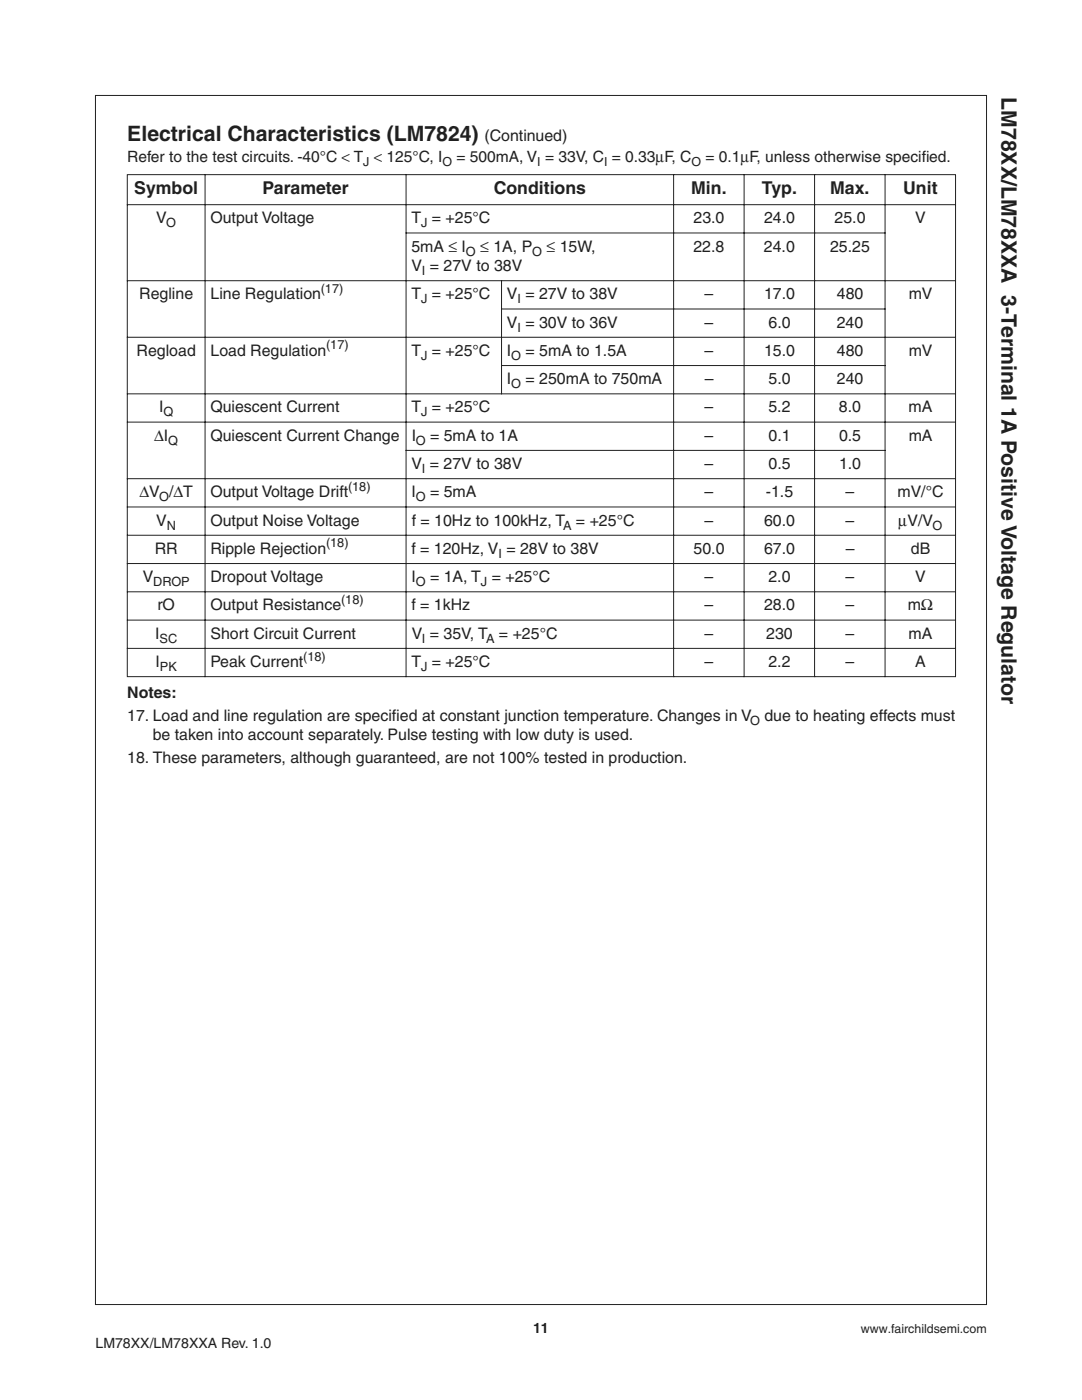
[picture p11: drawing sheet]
<svg xmlns="http://www.w3.org/2000/svg" width="216mm" height="279mm" viewBox="0 0 216 279" stroke-linecap="round" stroke-linejoin="round" font-family="sans-serif">
<defs><g id="words">
<g font-size="4.2" fill="#231f20">
<text x="199.8" y="19.4" transform="rotate(90 199.8 19.4)">LM78XX/LM78XXA 3-Terminal 1A Positive Voltage Regulator</text>
<text x="25.4" y="28.2">Electrical Characteristics (LM7824)</text>
</g>
<g font-size="3.5" fill="#231f20">
<text x="26.8" y="38.8">Symbol</text>
<text x="52.4" y="38.8">Parameter</text>
<text x="98.5" y="38.8">Conditions</text>
<text x="137.9" y="38.8">Min.</text>
<text x="152" y="38.8">Typ.</text>
<text x="165.7" y="38.8">Max.</text>
<text x="180.2" y="38.8">Unit</text>
</g>
<g font-size="3.2" fill="#231f20">
<text x="96.7" y="28.2">(Continued)</text>
<text x="31.2" y="44.6">V</text>
<text x="42" y="44.6">Output Voltage</text>
<text x="82.1" y="44.6">T = +25°C</text>
<text x="138.4" y="44.6">23.0</text>
<text x="152.5" y="44.6">24.0</text>
<text x="166.5" y="44.6">25.0</text>
<text x="182.6" y="44.6">V</text>
<text x="82.1" y="50.2">5mA ≤ I</text>
<text x="95.8" y="50.2">≤ 1A, P</text>
<text x="109.1" y="50.2">≤ 15W,</text>
<text x="138.4" y="50.2">22.8</text>
<text x="152.4" y="50.2">24.0</text>
<text x="165.6" y="50.2">25.25</text>
<text x="27.8" y="59.7">Regline</text>
<text x="42" y="59.7">Line Regulation</text>
<text x="82.1" y="59.7">T = +25°C</text>
<text x="82.1" y="54.1">V = 27V to 38V</text>
<text x="101.2" y="59.7">V = 27V to 38V</text>
<text x="140.6" y="59.7">–</text>
<text x="152.5" y="59.7">17.0</text>
<text x="167" y="59.7">480</text>
<text x="181.3" y="59.7">mV</text>
<text x="101.1" y="65.4">V = 30V to 36V</text>
<text x="140.6" y="65.4">–</text>
<text x="153.3" y="65.4">6.0</text>
<text x="167" y="65.4">240</text>
<text x="27.3" y="71">Regload</text>
<text x="42" y="71">Load Regulation</text>
<text x="82.1" y="71">T = +25°C</text>
<text x="101.2" y="71">I</text>
<text x="104.9" y="71">= 5mA to 1.5A</text>
<text x="140.6" y="71">–</text>
<text x="152.5" y="71">15.0</text>
<text x="167" y="71">480</text>
<text x="181.3" y="71">mV</text>
<text x="101.1" y="76.7">I</text>
<text x="104.9" y="76.7">= 250mA to 750mA</text>
<text x="140.6" y="76.7">–</text>
<text x="153.4" y="76.7">5.0</text>
<text x="167" y="76.7">240</text>
<text x="31.7" y="82.3">I</text>
<text x="42" y="82.3">Quiescent Current</text>
<text x="82.1" y="82.3">T = +25°C</text>
<text x="140.6" y="82.3">–</text>
<text x="153.3" y="82.3">5.2</text>
<text x="167.4" y="82.3">8.0</text>
<text x="181.3" y="82.3">mA</text>
<text x="30.8" y="87.9">∆I</text>
<text x="42" y="87.9">Quiescent Current Change</text>
<text x="82.2" y="87.9">I</text>
<text x="85.8" y="87.9">= 5mA to 1A</text>
<text x="140.6" y="87.9">–</text>
<text x="153.3" y="87.9">0.1</text>
<text x="167.4" y="87.9">0.5</text>
<text x="181.3" y="87.9">mA</text>
<text x="82.1" y="93.6">V = 27V to 38V</text>
<text x="140.6" y="93.6">–</text>
<text x="153.3" y="93.6">0.5</text>
<text x="167.4" y="93.6">1.0</text>
<text x="27.8" y="99.2">∆V /∆T</text>
<text x="42" y="99.2">Output Voltage Drift</text>
<text x="82.1" y="99.2">I</text>
<text x="85.8" y="99.2">= 5mA</text>
<text x="140.6" y="99.2">–</text>
<text x="152.8" y="99.2">-1.5</text>
<text x="168.7" y="99.2">–</text>
<text x="179.1" y="99.2">mV/°C</text>
<text x="31.2" y="104.9">V</text>
<text x="42" y="104.9">Output Noise Voltage</text>
<text x="82.1" y="104.9">f = 10Hz to 100kHz, T = +25°C</text>
<text x="140.6" y="104.9">–</text>
<text x="152.5" y="104.9">60.0</text>
<text x="168.7" y="104.9">–</text>
<text x="179.2" y="104.9">µV/V</text>
<text x="30.9" y="110.5">RR</text>
<text x="42" y="110.5">Ripple Rejection</text>
<text x="82.1" y="110.5">f = 120Hz, V = 28V to 38V</text>
<text x="138.4" y="110.5">50.0</text>
<text x="152.5" y="110.5">67.0</text>
<text x="168.8" y="110.5">–</text>
<text x="181.8" y="110.5">dB</text>
<text x="28.5" y="116.2">V</text>
<text x="42" y="116.2">Dropout Voltage</text>
<text x="82.1" y="116.2">I</text>
<text x="85.8" y="116.2">= 1A, T = +25°C</text>
<text x="140.6" y="116.2">–</text>
<text x="153.3" y="116.2">2.0</text>
<text x="168.7" y="116.2">–</text>
<text x="182.6" y="116.2">V</text>
<text x="31.4" y="121.8">rO</text>
<text x="42" y="121.8">Output Resistance</text>
<text x="82.1" y="121.8">f = 1kHz</text>
<text x="140.6" y="121.8">–</text>
<text x="152.5" y="121.8">28.0</text>
<text x="168.7" y="121.8">–</text>
<text x="181.1" y="121.8">mΩ</text>
<text x="31" y="127.5">I</text>
<text x="42" y="127.5">Short Circuit Current</text>
<text x="82.1" y="127.5">V = 35V, T</text>
<text x="99.6" y="127.5">= +25°C</text>
<text x="140.6" y="127.5">–</text>
<text x="152.9" y="127.5">230</text>
<text x="168.7" y="127.5">–</text>
<text x="181.3" y="127.5">mA</text>
<text x="31" y="133.1">I</text>
<text x="42" y="133.1">Peak Current</text>
<text x="82.1" y="133.1">T = +25°C</text>
<text x="140.6" y="133.1">–</text>
<text x="153.3" y="133.1">2.2</text>
<text x="168.7" y="133.1">–</text>
<text x="182.6" y="133.1">A</text>
<text x="25.4" y="139.3">Notes:</text>
<text x="25.4" y="143.9">17. Load and line regulation are specif</text>
<text x="78.2" y="143.9">ied at constant junction temperature. Changes in V</text>
<text x="152.5" y="143.9">due to heating effects must</text>
<text x="30.5" y="147.7">be taken into account separately. Pulse testing with low duty is used.</text>
<text x="25.4" y="152.3">18. These parameters, although guaranteed, are not 100% tested in production.</text>
</g>
<g font-size="3.1" fill="#231f20">
<text x="25.4" y="32.4">Refer to the test circuits. -40°C &lt; T &lt; 125°C, I</text>
<text x="91.1" y="32.4">= 500mA, V = 33V, C = 0.33µF, C</text>
<text x="140.7" y="32.4">= 0.1µF, unless otherwise specif</text>
<text x="183.9" y="32.4">ied.</text>
</g>
<g font-size="2.8" fill="#231f20">
<text x="19" y="268.9">LM78XX/LM78XXA Rev. 1.0</text>
<text x="106.4" y="266">11</text>
</g>
<g font-size="2.5" fill="#231f20">
<text x="72.5" y="33.2">J</text>
<text x="88.3" y="33.2">O</text>
<text x="107.2" y="33.2">I</text>
<text x="120.5" y="33.2">I</text>
<text x="138" y="33.2">O</text>
<text x="33.2" y="45.3">O</text>
<text x="84" y="45.3">J</text>
<text x="93" y="51">O</text>
<text x="106.2" y="51">O</text>
<text x="64" y="58.5">(17)</text>
<text x="84.2" y="54.9">I</text>
<text x="84" y="60.5">J</text>
<text x="103.2" y="60.5">I</text>
<text x="65.1" y="69.7">(17)</text>
<text x="84" y="71.8">J</text>
<text x="102" y="71.8">O</text>
<text x="103.2" y="66.2">I</text>
<text x="102" y="77.5">O</text>
<text x="32.6" y="83.1">Q</text>
<text x="84" y="83.1">J</text>
<text x="33.6" y="88.7">Q</text>
<text x="83" y="88.7">O</text>
<text x="84.2" y="94.4">I</text>
<text x="31.8" y="100">O</text>
<text x="69.4" y="98">(18)</text>
<text x="83" y="100">O</text>
<text x="33.3" y="105.7">N</text>
<text x="112.4" y="105.7">A</text>
<text x="186.1" y="105.7">O</text>
<text x="65" y="109.3">(18)</text>
<text x="99.5" y="111.3">I</text>
<text x="30.6" y="117">DROP</text>
<text x="83" y="117">O</text>
<text x="96" y="117">J</text>
<text x="68" y="120.5">(18)</text>
<text x="31.8" y="128.3">SC</text>
<text x="60.5" y="131.8">(18)</text>
<text x="84.2" y="128.3">I</text>
<text x="97" y="128.3">A</text>
<text x="31.9" y="133.9">PK</text>
<text x="84" y="133.9">J</text>
<text x="149.7" y="144.7">O</text>
<text x="171.8" y="266">www.fairchildsemi.com</text>
</g>
</g></defs>
<g fill="none" stroke="#231f20" stroke-width=".2">
<path d="M19 19.1h177.8v241.2h-177.8zM25.3 34.9h165.5M25.4 34.9v100.1M40.9 34.8v100.3M81 34.8v100.3M134.4 34.8v100.3M148.5 34.8v100.3M162.5 34.8v100.3M176.6 34.8v100.3M190.7 34.9v100.1M25.3 40.9h165.5M25.3 56h165.5"/>
<path d="M80.9 46.5h95.8M100.1 55.9v22.8M25.3 67.3h165.5M25.3 78.6h165.5M100 61.7h76.7M100 73h76.7M25.3 84.2h165.5M25.3 95.5h165.5M80.9 89.9h95.8M25.3 101.2h165.5M25.3 106.8h165.5M25.3 112.5h165.5"/>
<path d="M25.3 118.1h165.5M25.3 123.8h165.5M25.3 129.4h165.5M25.3 135h165.5"/>
</g>
<use href="#words"/>
</svg>
